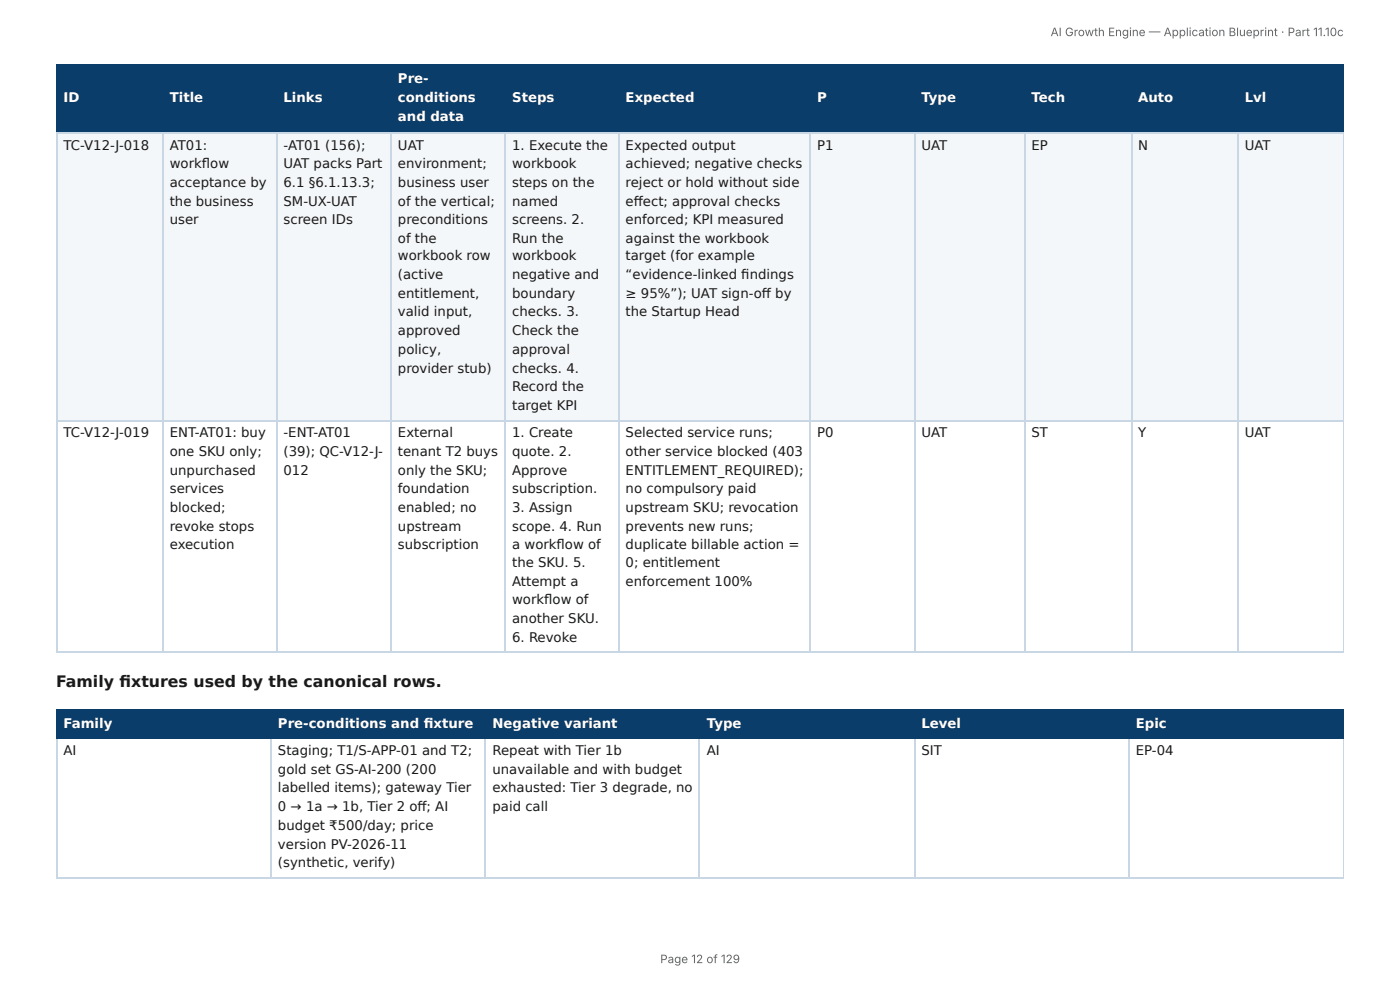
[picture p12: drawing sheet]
<svg xmlns="http://www.w3.org/2000/svg" width="297mm" height="210mm" viewBox="0 0 297 210" stroke-linecap="round" stroke-linejoin="round" font-family="sans-serif">
<defs><g id="words">
<text font-size="3.3" fill="#1a1a1a" x="11.9" y="145.8">Family fi xtures used by the canonical rows.</text>
<g font-size="2.8" fill="#fff">
<text x="84.5" y="17.7">Pre-</text>
<text x="13.5" y="21.7">ID</text>
<text x="36.1" y="21.7">Title</text>
<text x="60.2" y="21.7">Links</text>
<text x="84.5" y="21.7">conditions</text>
<text x="108.8" y="21.7">Steps</text>
<text x="132.9" y="21.7">Expected</text>
<text x="173.6" y="21.7">P</text>
<text x="195.7" y="21.7">Type</text>
<text x="219.1" y="21.7">Tech</text>
<text x="241.7" y="21.7">Auto</text>
<text x="264.4" y="21.7">Lvl</text>
<text x="84.5" y="25.7">and data</text>
<text x="13.5" y="154.5">Family</text>
<text x="59" y="154.5">Pre-conditions and fi xture</text>
<text x="104.6" y="154.5">Negative variant</text>
<text x="150.1" y="154.5">Type</text>
<text x="195.7" y="154.5">Level</text>
<text x="241.2" y="154.5">Epic</text>
</g>
<g font-size="2.8" fill="#1a1a1a">
<text x="13.5" y="31.8">TC-V12-J-018</text>
<text x="36.1" y="31.8">AT01:</text>
<text x="36.1" y="35.7">workfl ow</text>
<text x="60.2" y="31.8">-AT01 (156);</text>
<text x="60.2" y="35.7">UAT packs Part</text>
<text x="84.5" y="31.8">UAT</text>
<text x="84.5" y="35.7">environment;</text>
<text x="108.8" y="31.8">1. Execute the</text>
<text x="108.8" y="35.7">workbook</text>
<text x="132.9" y="31.8">Expected output</text>
<text x="132.9" y="35.7">achieved; negative checks</text>
<text x="173.6" y="31.8">P1</text>
<text x="195.7" y="31.8">UAT</text>
<text x="219.1" y="31.8">EP</text>
<text x="241.7" y="31.8">N</text>
<text x="264.4" y="31.8">UAT</text>
<text x="36.1" y="39.7">acceptance by</text>
<text x="60.2" y="39.7">6.1 §6.1.13.3;</text>
<text x="84.5" y="39.7">business user</text>
<text x="108.8" y="39.7">steps on the</text>
<text x="132.9" y="39.7">reject or hold without side</text>
<text x="36.1" y="43.7">the business</text>
<text x="36.1" y="47.6">user</text>
<text x="60.2" y="43.7">SM-UX-UAT</text>
<text x="60.2" y="47.6">screen IDs</text>
<text x="84.5" y="43.7">of the vertical;</text>
<text x="84.5" y="47.6">preconditions</text>
<text x="108.8" y="43.7">named</text>
<text x="108.8" y="47.6">screens. 2.</text>
<text x="132.9" y="43.7">eff ect; approval checks</text>
<text x="132.9" y="47.6">enforced; KPI measured</text>
<text x="84.5" y="51.6">of the</text>
<text x="108.8" y="51.6">Run the</text>
<text x="132.9" y="51.6">against the workbook</text>
<text x="84.5" y="55.3">workbook row</text>
<text x="84.5" y="59.3">(active</text>
<text x="108.8" y="55.3">workbook</text>
<text x="108.8" y="59.3">negative and</text>
<text x="132.9" y="55.3">target (for example</text>
<text x="132.9" y="59.3">“evidence-linked fi ndings</text>
<text x="84.5" y="63.2">entitlement,</text>
<text x="108.8" y="63.2">boundary</text>
<text x="132.9" y="63.2">≥ 95%”); UAT sign-off by</text>
<text x="84.5" y="67.2">valid input,</text>
<text x="84.5" y="71.2">approved</text>
<text x="108.8" y="67.2">checks. 3.</text>
<text x="108.8" y="71.2">Check the</text>
<text x="132.9" y="67.2">the Startup Head</text>
<text x="84.5" y="75.1">policy,</text>
<text x="108.8" y="75.1">approval</text>
<text x="84.5" y="79.1">provider stub)</text>
<text x="108.8" y="79.1">checks. 4.</text>
<text x="108.8" y="83.1">Record the</text>
<text x="108.8" y="87">target KPI</text>
<text x="13.5" y="92.9">TC-V12-J-019</text>
<text x="36.1" y="92.9">ENT-AT01: buy</text>
<text x="60.2" y="92.9">-ENT-AT01</text>
<text x="84.5" y="92.9">External</text>
<text x="108.8" y="92.9">1. Create</text>
<text x="132.9" y="92.9">Selected service runs;</text>
<text x="173.6" y="92.9">P0</text>
<text x="195.7" y="92.9">UAT</text>
<text x="219.1" y="92.9">ST</text>
<text x="241.7" y="92.9">Y</text>
<text x="264.4" y="92.9">UAT</text>
<text x="36.1" y="96.8">one SKU only;</text>
<text x="36.1" y="100.8">unpurchased</text>
<text x="60.2" y="96.8">(39); QC-V12-J-</text>
<text x="60.2" y="100.8">012</text>
<text x="84.5" y="96.8">tenant T2 buys</text>
<text x="84.5" y="100.8">only the SKU;</text>
<text x="108.8" y="96.8">quote. 2.</text>
<text x="108.8" y="100.8">Approve</text>
<text x="132.9" y="96.8">other service blocked (403</text>
<text x="132.9" y="100.8">ENTITLEMENT_REQUIRED);</text>
<text x="36.1" y="104.8">services</text>
<text x="84.5" y="104.8">foundation</text>
<text x="108.8" y="104.8">subscription.</text>
<text x="132.9" y="104.8">no compulsory paid</text>
<text x="36.1" y="108.7">blocked;</text>
<text x="36.1" y="112.7">revoke stops</text>
<text x="84.5" y="108.7">enabled; no</text>
<text x="84.5" y="112.7">upstream</text>
<text x="108.8" y="108.7">3. Assign</text>
<text x="108.8" y="112.7">scope. 4. Run</text>
<text x="132.9" y="108.7">upstream SKU; revocation</text>
<text x="132.9" y="112.7">prevents new runs;</text>
<text x="36.1" y="116.7">execution</text>
<text x="84.5" y="116.7">subscription</text>
<text x="108.8" y="116.7">a workfl ow of</text>
<text x="132.9" y="116.7">duplicate billable action =</text>
<text x="108.8" y="120.4">the SKU. 5.</text>
<text x="108.8" y="124.4">Attempt a</text>
<text x="132.9" y="120.4">0; entitlement</text>
<text x="132.9" y="124.4">enforcement 100%</text>
<text x="108.8" y="128.3">workfl ow of</text>
<text x="108.8" y="132.3">another SKU.</text>
<text x="108.8" y="136.3">6. Revoke</text>
<text x="13.5" y="160.3">AI</text>
<text x="59" y="160.3">Staging; T1/S-APP-01 and T2;</text>
<text x="104.6" y="160.3">Repeat with Tier 1b</text>
<text x="150.1" y="160.3">AI</text>
<text x="195.7" y="160.3">SIT</text>
<text x="241.2" y="160.3">EP-04</text>
<text x="59" y="164.3">gold set GS-AI-200 (200</text>
<text x="104.6" y="164.3">unavailable and with budget</text>
<text x="59" y="168.3">labelled items); gateway Tier</text>
<text x="59" y="172.2">0 → 1a → 1b, Tier 2 off ; AI</text>
<text x="104.6" y="168.3">exhausted: Tier 3 degrade, no</text>
<text x="104.6" y="172.2">paid call</text>
<text x="59" y="176.2">budget ₹500/day; price</text>
<text x="59" y="180.2">version PV-2026-11</text>
<text x="59" y="184.2">(synthetic, verify)</text>
</g>
<g font-size="2.5" fill="#666">
<text x="223.1" y="7.7">AI Growth Engine — Application Blueprint · Part 11.10c</text>
<text x="140.2" y="204.5">Page 12 of 129</text>
</g>
</g></defs>
<g fill="#0b3d6b">
<path d="M12.2 14h22.5v14h-22.5z"/>
<path d="M34.7 14h24v14h-24z"/>
<path d="M58.7 14h24.4v14h-24.4z"/>
<path d="M83.1 14h24.3v14h-24.3z"/>
<path d="M107.4 14h24.1v14h-24.1z"/>
<path d="M131.5 14h40.7v14h-40.7z"/>
<path d="M172.2 14h22v14h-22z"/>
<path d="M194.2 14h23.6v14h-23.6z"/>
<path d="M217.8 14h22.4v14h-22.4z"/>
<path d="M240.2 14h22.8v14h-22.8z"/>
<path d="M263 14h22.4v14h-22.4z"/>
</g>
<g fill="#f4f7fa">
<path d="M12.2 28h22.5v61.2h-22.5z"/>
<path d="M34.7 28h24v61.2h-24z"/>
<path d="M58.7 28h24.4v61.2h-24.4z"/>
<path d="M83.1 28h24.3v61.2h-24.3z"/>
<path d="M107.4 28h24.1v61.2h-24.1z"/>
<path d="M131.5 28h40.7v61.2h-40.7z"/>
<path d="M172.2 28h22v61.2h-22z"/>
<path d="M194.2 28h23.6v61.2h-23.6z"/>
<path d="M217.8 28h22.4v61.2h-22.4z"/>
<path d="M240.2 28h22.8v61.2h-22.8z"/>
<path d="M263 28h22.4v61.2h-22.4z"/>
</g>
<g fill="none" stroke="#0b3d6b" stroke-width=".26">
<path d="M11.9 13.9h273.5M12 13.8v14.5M34.5 13.8v14.5M58.9 13.8v14.5M82.9 13.8v14.5M107.3 13.8v14.5M131.4 13.8v14.5M172.1 13.8v14.5M194.3 13.8v14.5M217.6 13.8v14.5M240.4 13.8v14.5M262.9 13.8v14.5"/>
<path d="M11.9 28.2h273.5"/>
</g>
<path d="M285.3 13.8v14.5" fill="none" stroke="#0b3d6b" stroke-width=".21"/>
<g fill="none" stroke="#c9d6e3" stroke-width=".26">
<path d="M11.9 28.2h273.5M12 28.3v110.3M34.5 28.3v110.3M58.9 28.3v110.3M82.9 28.3v110.3M107.3 28.3v110.3M131.4 28.3v110.3M172.1 28.3v110.3M194.3 28.3v110.3M217.6 28.3v110.3M240.4 28.3v110.3M262.9 28.3v110.3"/>
<path d="M11.9 89.3h273.5M11.9 138.5h273.5"/>
</g>
<path d="M285.3 28.3v110.3" fill="none" stroke="#c9d6e3" stroke-width=".21"/>
<g fill="#0b3d6b">
<path d="M12.2 150.5h45.5v6.4h-45.5z"/>
<path d="M57.7 150.5h45.5v6.4h-45.5z"/>
<path d="M103.2 150.5h45.5v6.4h-45.5z"/>
<path d="M148.7 150.5h45.5v6.4h-45.5z"/>
<path d="M194.2 150.5h45.5v6.4h-45.5z"/>
<path d="M239.7 150.5h45.7v6.4h-45.7z"/>
</g>
<path d="M11.9 150.7h273.5M11.9 156.8h273.5M12 150.5v6.4M57.5 150.5v6.4M103.1 150.5v6.4M148.6 150.5v6.4M194.3 150.5v6.4M239.8 150.5v6.4" fill="none" stroke="#0b3d6b" stroke-width=".26"/>
<path d="M285.3 150.5v6.4" fill="none" stroke="#0b3d6b" stroke-width=".21"/>
<path d="M12 156.9v29.6M57.5 156.9v29.6M103.1 156.9v29.6M148.6 156.9v29.6M194.3 156.9v29.6M239.8 156.9v29.6M11.9 186.4h273.5" fill="none" stroke="#c9d6e3" stroke-width=".26"/>
<path d="M285.3 156.9v29.6" fill="none" stroke="#c9d6e3" stroke-width=".21"/>
<use href="#words"/>
</svg>
